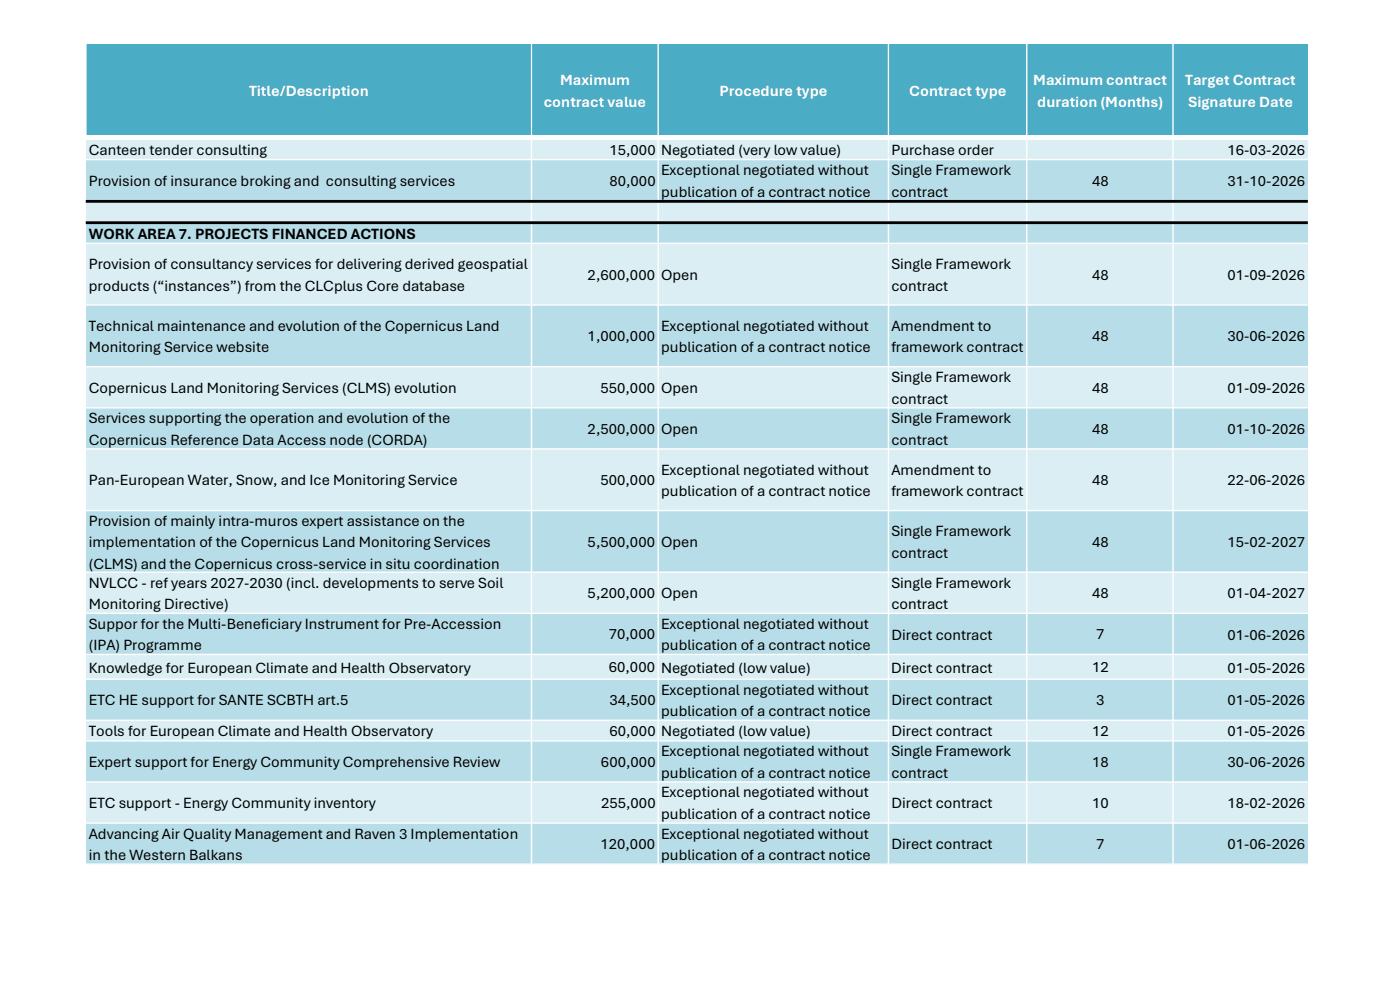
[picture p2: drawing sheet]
<svg xmlns="http://www.w3.org/2000/svg" width="297mm" height="210mm" viewBox="0 0 297 210" stroke-linecap="round" stroke-linejoin="round" font-family="sans-serif">
<defs><g id="words">
<g font-size="3.3" fill="#fff">
<text x="52.8" y="20.4">Title/Description</text>
<text x="115.4" y="22.6">contract value</text>
<text x="118.8" y="18.1">Maximum</text>
<text x="152.6" y="20.4">Procedure type</text>
<text x="192.9" y="20.4">Contract type</text>
<text x="219.2" y="18.1">Maximum contract</text>
<text x="220" y="22.6">duration (Months)</text>
<text x="251.5" y="18.1">Target Contract</text>
<text x="252.1" y="22.6">Signature Date</text>
</g>
<g font-size="3.3">
<text x="18.8" y="32.9">Canteen tender consulting</text>
<text x="129.3" y="32.9">15,000</text>
<text x="140.3" y="32.9">Negotiated (very low value)</text>
<text x="189.1" y="32.9">Purchase order</text>
<text x="260.4" y="32.9">16-03-2026</text>
<text x="18.8" y="39.5">Provision of insurance broking and consulting services</text>
<text x="129.3" y="39.5">80,000</text>
<text x="140.3" y="37.2">Exceptional negotiated without</text>
<text x="140.3" y="41.8">publication of a contract notice</text>
<text x="189.1" y="37.2">Single Framework</text>
<text x="189.1" y="41.8">contract</text>
<text x="231.7" y="39.5">48</text>
<text x="260.4" y="39.5">31-10-2026</text>
<text x="18.8" y="50.7">WORK AREA 7. PROJECTS FINANCED ACTIONS</text>
<text x="18.8" y="57.1">Provision of consultancy services for delivering derived geospatial</text>
<text x="124.7" y="59.4">2,600,000 Open</text>
<text x="189.1" y="57.1">Single Framework</text>
<text x="231.7" y="59.4">48</text>
<text x="260.4" y="59.4">01-09-2026</text>
<text x="18.8" y="61.6">products (“instances”) from the CLCplus Core database</text>
<text x="189.1" y="61.6">contract</text>
<text x="18.8" y="70.1">Technical maintenance and evolution of the Copernicus Land</text>
<text x="140.3" y="70.1">Exceptional negotiated without</text>
<text x="189.1" y="70.1">Amendment to</text>
<text x="18.8" y="74.7">Monitoring Service website</text>
<text x="124.7" y="72.4">1,000,000</text>
<text x="140.3" y="74.7">publication of a contract notice</text>
<text x="189.1" y="74.7">framework contract</text>
<text x="231.7" y="72.4">48</text>
<text x="260.4" y="72.4">30-06-2026</text>
<text x="18.8" y="83.4">Copernicus Land Monitoring Services (CLMS) evolution</text>
<text x="127.4" y="83.3">550,000</text>
<text x="140.3" y="83.4">Open</text>
<text x="189.1" y="81.1">Single Framework</text>
<text x="231.7" y="83.3">48</text>
<text x="260.4" y="83.4">01-09-2026</text>
<text x="18.8" y="89.8">Services supporting the operation and evolution of the</text>
<text x="189.1" y="85.6">contract</text>
<text x="189.1" y="89.8">Single Framework</text>
<text x="18.8" y="94.4">Copernicus Reference Data Access node (CORDA)</text>
<text x="124.7" y="92">2,500,000</text>
<text x="140.3" y="92.1">Open</text>
<text x="189.1" y="94.4">contract</text>
<text x="231.7" y="92">48</text>
<text x="260.4" y="92.1">01-10-2026</text>
<text x="140.3" y="100.7">Exceptional negotiated without</text>
<text x="189.1" y="100.7">Amendment to</text>
<text x="18.8" y="103">Pan-European Water, Snow, and Ice Monitoring Service</text>
<text x="127.4" y="103">500,000</text>
<text x="140.3" y="105.2">publication of a contract notice</text>
<text x="189.1" y="105.2">framework contract</text>
<text x="231.7" y="103">48</text>
<text x="260.4" y="103">22-06-2026</text>
<text x="18.8" y="111.5">Provision of mainly intra-muros expert assistance on the</text>
<text x="189.1" y="113.7">Single Framework</text>
<text x="18.8" y="116.1">implementation of the Copernicus Land Monitoring Services</text>
<text x="124.7" y="116">5,500,000 Open</text>
<text x="189.1" y="118.3">contract</text>
<text x="231.7" y="116">48</text>
<text x="260.4" y="116">15-02-2027</text>
<text x="18.8" y="120.6">(CLMS) and the Copernicus cross-service in situ coordination</text>
<text x="18.8" y="124.7">NVLCC - ref years 2027-2030 (incl. developments to serve Soil</text>
<text x="189.1" y="124.7">Single Framework</text>
<text x="18.8" y="129.2">Monitoring Directive)</text>
<text x="124.7" y="126.9">5,200,000</text>
<text x="140.3" y="127">Open</text>
<text x="189.1" y="129.2">contract</text>
<text x="231.7" y="126.9">48</text>
<text x="260.4" y="127">01-04-2027</text>
<text x="18.8" y="133.4">Suppor for the Multi-Beneficiary Instrument for Pre-Accession</text>
<text x="18.8" y="138">(IPA) Programme</text>
<text x="129.2" y="135.6">70,000</text>
<text x="140.3" y="133.4">Exceptional negotiated without</text>
<text x="140.3" y="138">publication of a contract notice</text>
<text x="189.1" y="135.7">Direct contract</text>
<text x="232.6" y="135.6">7</text>
<text x="260.4" y="135.7">01-06-2026</text>
<text x="18.8" y="142.7">Knowledge for European Climate and Health Observatory</text>
<text x="129.2" y="142.6">60,000</text>
<text x="140.3" y="142.7">Negotiated (low value)</text>
<text x="189.1" y="142.7">Direct contract</text>
<text x="231.7" y="142.6">12</text>
<text x="260.4" y="142.7">01-05-2026</text>
<text x="18.8" y="149.6">ETC HE support for SANTE SCBTH art.5</text>
<text x="129.3" y="149.6">34,500</text>
<text x="140.3" y="147.4">Exceptional negotiated without</text>
<text x="189.1" y="149.6">Direct contract</text>
<text x="232.6" y="149.6">3</text>
<text x="260.4" y="149.6">01-05-2026</text>
<text x="140.3" y="151.9">publication of a contract notice</text>
<text x="18.8" y="156.2">Tools for European Climate and Health Observatory</text>
<text x="129.3" y="156.2">60,000</text>
<text x="140.3" y="156.2">Negotiated (low value)</text>
<text x="140.3" y="160.4">Exceptional negotiated without</text>
<text x="189.1" y="156.2">Direct contract</text>
<text x="189.1" y="160.4">Single Framework</text>
<text x="231.7" y="156.2">12</text>
<text x="260.4" y="156.2">01-05-2026</text>
<text x="18.8" y="162.7">Expert support for Energy Community Comprehensive Review</text>
<text x="127.5" y="162.7">600,000</text>
<text x="140.3" y="165">publication of a contract notice</text>
<text x="189.1" y="165">contract</text>
<text x="231.7" y="162.7">18</text>
<text x="260.4" y="162.7">30-06-2026</text>
<text x="18.8" y="171.4">ETC support - Energy Community inventory</text>
<text x="127.5" y="171.4">255,000</text>
<text x="140.3" y="169.2">Exceptional negotiated without</text>
<text x="140.3" y="173.7">publication of a contract notice</text>
<text x="189.1" y="171.4">Direct contract</text>
<text x="231.7" y="171.4">10</text>
<text x="260.4" y="171.4">18-02-2026</text>
<text x="18.8" y="177.9">Advancing Air Quality Management and Raven 3 Implementation</text>
<text x="140.3" y="177.9">Exceptional negotiated without</text>
<text x="18.8" y="182.5">in the Western Balkans</text>
<text x="127.4" y="180.1">120,000</text>
<text x="140.3" y="182.5">publication of a contract notice</text>
<text x="189.1" y="180.2">Direct contract</text>
<text x="232.6" y="180.1">7</text>
<text x="260.4" y="180.2">01-06-2026</text>
</g>
</g></defs>
<path d="M18.4 9.4h259.1v19.8h-259.1z" fill="#4bacc6"/>
<path d="M18.1 9.2h.3v19.5h-.3zM112.6 9.2h.3v19.5h-.3zM139.5 9.2h.3v19.5h-.3zM188.3 9.2h.3v19.5h-.3zM217.7 9.2h.3v19.5h-.3zM248.7 9.2h.3v19.5h-.3z" fill-rule="evenodd" fill="#fff"/>
<path d="M18.1 28.7h259.4v.8h-259.4z" fill="#fff"/>
<path d="M18.4 29.6h259.1v4.3h-259.1z" fill="#daeef3"/>
<path d="M18.4 33.8h259.1v9h-259.1z" fill="#b7dee8"/>
<path d="M18.4 42.7h259.1v4.6h-259.1z" fill="#daeef3"/>
<path d="M18.4 47.2h259.1v4.4h-259.1z" fill="#b7dee8"/>
<path d="M18.4 51.6h259.1v13.1h-259.1z" fill="#daeef3"/>
<path d="M18.4 64.7h259.1v13.1h-259.1z" fill="#b7dee8"/>
<path d="M18.4 77.8h259.1v8.7h-259.1z" fill="#daeef3"/>
<path d="M18.4 86.5h259.1v8.7h-259.1z" fill="#b7dee8"/>
<path d="M18.4 95.2h259.1v13.1h-259.1z" fill="#daeef3"/>
<path d="M18.4 108.3h259.1v13.1h-259.1z" fill="#b7dee8"/>
<path d="M18.4 121.4h259.1v8.7h-259.1z" fill="#daeef3"/>
<path d="M18.4 130.1h259.1v8.8h-259.1z" fill="#b7dee8"/>
<path d="M18.4 138.8h259.1v5.3h-259.1z" fill="#daeef3"/>
<path d="M18.4 144.1h259.1v8.7h-259.1z" fill="#b7dee8"/>
<path d="M18.4 152.8h259.1v4.4h-259.1z" fill="#daeef3"/>
<path d="M18.4 157.1h259.1v8.8h-259.1z" fill="#b7dee8"/>
<path d="M18.4 165.9h259.1v8.7h-259.1z" fill="#daeef3"/>
<path d="M18.4 174.6h259.1v8.7h-259.1z" fill="#b7dee8"/>
<g fill="#fff">
<path d="M112.6 29.6h.3v12.8h-.3zM139.5 29.6h.3v12.8h-.3zM188.3 29.6h.3v12.8h-.3zM217.7 29.6h.3v12.8h-.3zM248.7 29.6h.3v12.8h-.3zM112.6 43h.3v3.9h-.3zM139.5 43h.3v3.9h-.3zM188.3 43h.3v3.9h-.3zM217.7 43h.3v3.9h-.3zM248.7 43h.3v3.9h-.3zM112.6 47.5h.3v136h-.3zM139.5 47.5h.3v136h-.3zM188.3 47.5h.3v136h-.3zM217.7 47.5h.3v136h-.3zM248.7 47.5h.3v136h-.3z" fill-rule="evenodd"/>
<path d="M18.2 29.3h259.3v.3h-259.3zM18.2 33.7h259.3v.3h-259.3z" fill-rule="evenodd"/>
</g>
<path d="M18.2 42.4h259.3v.6h-259.3zM18.2 46.9h259.3v.6h-259.3z" fill-rule="evenodd" fill="#000"/>
<path d="M18.2 51.5h259.3v.3h-259.3zM18.2 64.6h259.3v.3h-259.3zM18.2 77.6h259.3v.3h-259.3zM18.2 86.4h259.3v.3h-259.3zM18.2 95.1h259.3v.3h-259.3zM18.2 108.2h259.3v.3h-259.3zM18.2 121.2h259.3v.3h-259.3zM18.2 130h259.3v.3h-259.3zM18.2 138.7h259.3v.3h-259.3zM18.2 143.9h259.3v.3h-259.3zM18.2 152.7h259.3v.3h-259.3zM18.2 157h259.3v.3h-259.3zM18.2 165.7h259.3v.3h-259.3zM18.2 174.5h259.3v.3h-259.3zM18.2 183.2h259.3v.3h-259.3z" fill-rule="evenodd" fill="#fff"/>
<use href="#words"/>
</svg>
